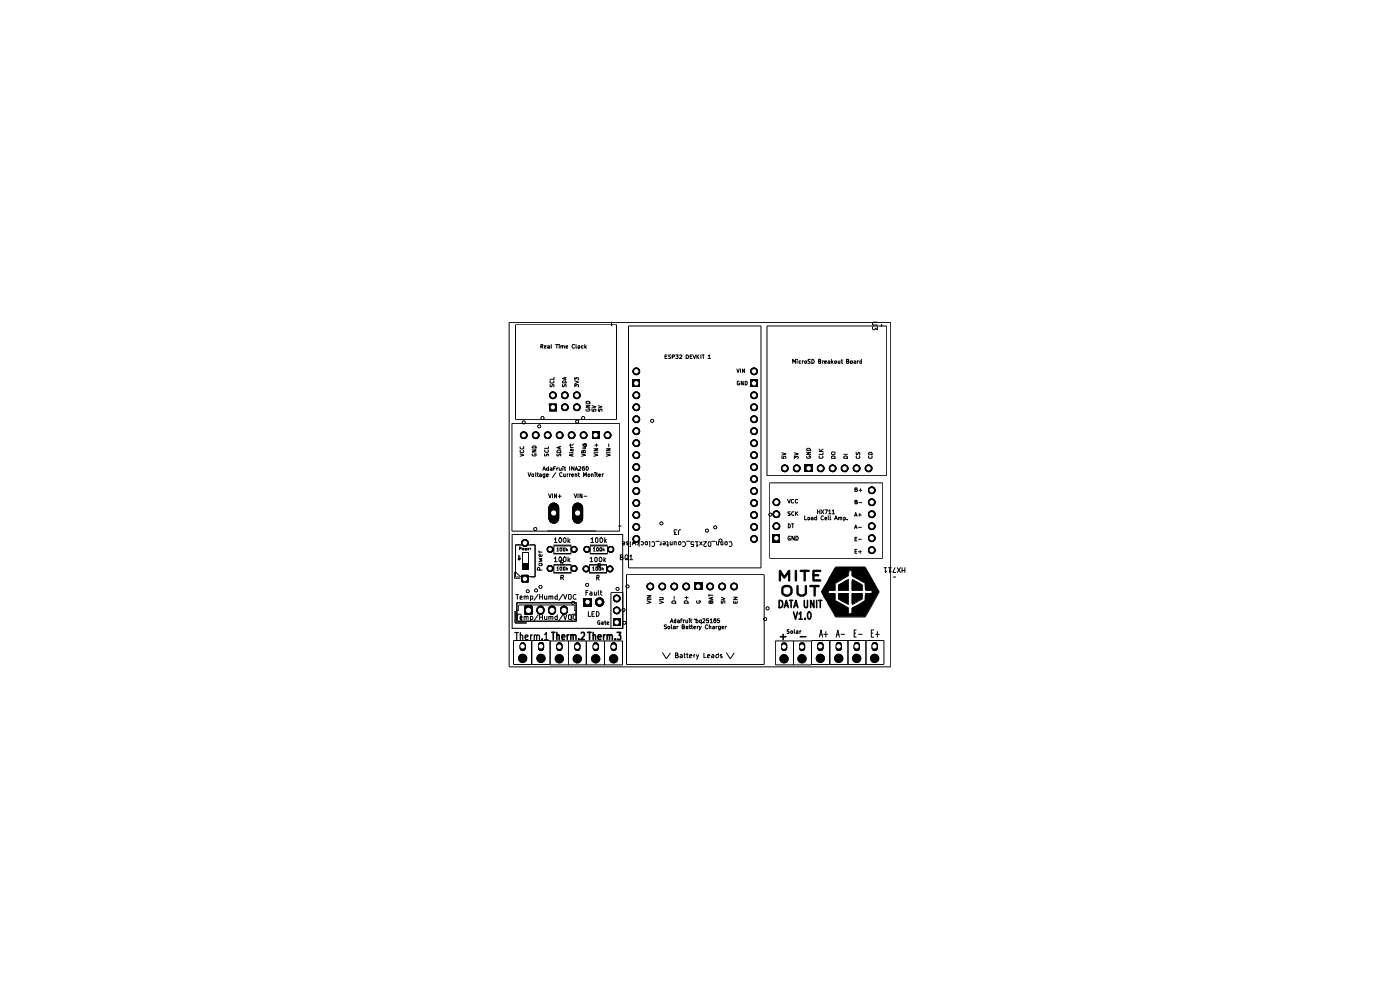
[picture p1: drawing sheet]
<svg xmlns="http://www.w3.org/2000/svg" width="297mm" height="210mm" viewBox="0 0 297 210" stroke-linecap="round" stroke-linejoin="round" font-family="sans-serif">
<g fill="#000">
<path d="M116.4 85.6h1.6l.1 1.6h-1.6zM116.5 85.7h1.6l.1 1.6h-1.6zM125.6 91.5h1.6v1.6h-1.6zM134.1 80.5h1.6v1.6h-1.6zM134.2 80.5h1.6v1.6h-1.6zM159.2 80.5h1.6v1.6h-1.6zM163.9 113.4h1.6v1.6h-1.6zM170.7 98.6h1.6v1.5h-1.6zM170.8 98.6h1.6v1.5h-1.6zM110.8 119.6h1.2v1.2h-1.2zM110.8 122.2h1.2v1.1h-1.2zM110.9 122.2h1.1v1.1h-1.1z"/>
<path d="M111.5 128.7h1.2v1.5h-1.2zM111.6 128.8h1.2v1.4h-1.2zM123.7 126.9h1.9v1.7h-1.9zM123.8 126.9h1.8v1.8h-1.8zM130.1 131.2h1.5v1.6h-1.5zM147.3 123.5h1.6v1.7h-1.6zM147.4 123.6h1.6v1.6h-1.6z"/>
<circle cx="135" cy="78.8" r=".8"/>
<circle cx="160" cy="78.8" r=".8"/>
<circle cx="111.1" cy="92.3" r=".8"/>
<circle cx="113.6" cy="92.3" r=".8"/>
<circle cx="113.7" cy="92.3" r=".8"/>
<circle cx="116.2" cy="92.3" r=".8"/>
<circle cx="117.3" cy="83.8" r=".8"/>
<circle cx="117.3" cy="83.9" r=".8"/>
<circle cx="118.7" cy="92.3" r=".8"/>
<circle cx="118.8" cy="92.3" r=".8"/>
<circle cx="119.8" cy="83.8" r=".8"/>
<circle cx="119.8" cy="86.4" r=".8"/>
<circle cx="119.9" cy="86.4" r=".8"/>
<circle cx="119.9" cy="83.9" r=".8"/>
<circle cx="121.3" cy="92.3" r=".8"/>
<circle cx="122.4" cy="86.4" r=".8"/>
<circle cx="122.4" cy="83.8" r=".8"/>
<circle cx="122.4" cy="83.9" r=".8"/>
<circle cx="123.8" cy="92.3" r=".8"/>
<circle cx="128.9" cy="92.3" r=".8"/>
<circle cx="135" cy="88.9" r=".8"/>
<circle cx="135" cy="91.5" r=".8"/>
<circle cx="135" cy="99.1" r=".8"/>
<circle cx="135" cy="83.8" r=".8"/>
<circle cx="135" cy="86.4" r=".8"/>
<circle cx="135" cy="94" r=".8"/>
<circle cx="135" cy="96.5" r=".8"/>
<circle cx="135" cy="89" r=".8"/>
<circle cx="135" cy="83.9" r=".8"/>
<circle cx="135" cy="96.6" r=".8"/>
<circle cx="160" cy="88.9" r=".8"/>
<circle cx="160" cy="96.5" r=".8"/>
<circle cx="160" cy="83.8" r=".8"/>
<circle cx="160" cy="86.4" r=".8"/>
<circle cx="160" cy="91.5" r=".8"/>
<circle cx="160" cy="99.1" r=".8"/>
<circle cx="160" cy="94" r=".8"/>
<circle cx="160" cy="89" r=".8"/>
<circle cx="160" cy="96.6" r=".8"/>
<circle cx="160" cy="83.9" r=".8"/>
<circle cx="166.5" cy="99.3" r=".8"/>
<circle cx="166.5" cy="99.4" r=".8"/>
<circle cx="169" cy="99.3" r=".8"/>
<circle cx="169.1" cy="99.4" r=".8"/>
<circle cx="174.1" cy="99.3" r=".8"/>
<circle cx="174.1" cy="99.4" r=".8"/>
<circle cx="176.6" cy="99.3" r=".8"/>
<circle cx="176.7" cy="99.4" r=".8"/>
<circle cx="179.2" cy="99.3" r=".8"/>
<circle cx="179.2" cy="99.4" r=".8"/>
<circle cx="181.7" cy="99.3" r=".8"/>
<circle cx="181.8" cy="99.4" r=".8"/>
<circle cx="184.3" cy="99.3" r=".8"/>
<circle cx="184.3" cy="99.4" r=".8"/>
<circle cx="111.4" cy="115.2" r=".8"/>
<circle cx="116.7" cy="116.5" r=".72"/>
<circle cx="116.7" cy="116.6" r=".72"/>
<circle cx="121.8" cy="116.5" r=".72"/>
<circle cx="121.8" cy="116.6" r=".72"/>
<circle cx="124.5" cy="116.5" r=".72"/>
<circle cx="124.5" cy="116.6" r=".72"/>
<circle cx="129.6" cy="116.5" r=".72"/>
<circle cx="129.6" cy="116.6" r=".72"/>
<circle cx="135" cy="114.3" r=".8"/>
<circle cx="135" cy="101.6" r=".8"/>
<circle cx="135" cy="106.7" r=".8"/>
<circle cx="135" cy="111.8" r=".8"/>
<circle cx="135" cy="104.2" r=".8"/>
<circle cx="135" cy="109.2" r=".8"/>
<circle cx="135" cy="114.4" r=".8"/>
<circle cx="135" cy="101.7" r=".8"/>
<circle cx="135" cy="109.3" r=".8"/>
<circle cx="160" cy="101.6" r=".8"/>
<circle cx="160" cy="114.3" r=".8"/>
<circle cx="160" cy="111.8" r=".8"/>
<circle cx="160" cy="106.7" r=".8"/>
<circle cx="160" cy="109.2" r=".8"/>
<circle cx="160" cy="104.2" r=".8"/>
<circle cx="160" cy="114.4" r=".8"/>
<circle cx="160" cy="101.7" r=".8"/>
<circle cx="160" cy="109.3" r=".8"/>
<circle cx="164.7" cy="109.1" r=".8"/>
<circle cx="164.7" cy="111.6" r=".8"/>
<circle cx="164.7" cy="106.5" r=".8"/>
<circle cx="164.7" cy="111.7" r=".8"/>
<circle cx="164.7" cy="106.6" r=".8"/>
<circle cx="184.9" cy="109.1" r=".8"/>
<circle cx="184.9" cy="104" r=".8"/>
<circle cx="184.9" cy="114.2" r=".8"/>
<circle cx="184.9" cy="111.6" r=".8"/>
<circle cx="184.9" cy="116.7" r=".8"/>
<circle cx="184.9" cy="106.5" r=".8"/>
<circle cx="185" cy="116.7" r=".8"/>
<circle cx="185" cy="104" r=".8"/>
<circle cx="185" cy="111.7" r=".8"/>
<circle cx="185" cy="109.1" r=".8"/>
<circle cx="185" cy="114.2" r=".8"/>
<circle cx="185" cy="106.6" r=".8"/>
<circle cx="110.8" cy="139.6" r=".97"/>
<circle cx="110.8" cy="139.6" r=".55"/>
<circle cx="110.9" cy="139.7" r=".97"/>
<circle cx="114.7" cy="139.6" r=".97"/>
<circle cx="114.7" cy="139.6" r=".55"/>
<circle cx="114.8" cy="139.7" r=".97"/>
<circle cx="116.7" cy="120.6" r=".72"/>
<circle cx="118.6" cy="139.7" r=".97"/>
<circle cx="118.6" cy="139.7" r=".55"/>
<circle cx="118.7" cy="139.8" r=".97"/>
<circle cx="121.8" cy="120.6" r=".72"/>
<circle cx="122.4" cy="139.7" r=".97"/>
<circle cx="122.4" cy="139.7" r=".55"/>
<circle cx="122.5" cy="139.8" r=".97"/>
<circle cx="124.3" cy="120.7" r=".72"/>
<circle cx="124.4" cy="120.7" r=".72"/>
<circle cx="126.3" cy="139.7" r=".97"/>
<circle cx="126.3" cy="139.7" r=".55"/>
<circle cx="126.4" cy="139.8" r=".97"/>
<circle cx="127.2" cy="127.7" r=".97"/>
<circle cx="129.4" cy="120.7" r=".72"/>
<circle cx="130.2" cy="139.7" r=".97"/>
<circle cx="130.2" cy="139.7" r=".55"/>
<circle cx="130.2" cy="139.8" r=".97"/>
<circle cx="130.8" cy="129.5" r=".8"/>
<circle cx="130.8" cy="126.9" r=".8"/>
<circle cx="130.9" cy="129.5" r=".8"/>
<circle cx="130.9" cy="127" r=".8"/>
<circle cx="137.9" cy="124.4" r=".8"/>
<circle cx="138" cy="124.4" r=".8"/>
<circle cx="140.5" cy="124.4" r=".8"/>
<circle cx="143" cy="124.4" r=".8"/>
<circle cx="143.1" cy="124.4" r=".8"/>
<circle cx="145.6" cy="124.4" r=".8"/>
<circle cx="150.6" cy="124.4" r=".8"/>
<circle cx="150.7" cy="124.4" r=".8"/>
<circle cx="153.2" cy="124.4" r=".8"/>
<circle cx="155.7" cy="124.4" r=".8"/>
<circle cx="155.8" cy="124.4" r=".8"/>
<circle cx="166.3" cy="139.7" r=".97"/>
<circle cx="166.3" cy="139.7" r=".55"/>
<circle cx="166.3" cy="139.8" r=".97"/>
<circle cx="170.1" cy="139.7" r=".97"/>
<circle cx="170.1" cy="139.7" r=".55"/>
<circle cx="170.2" cy="139.8" r=".97"/>
<circle cx="174" cy="139.6" r=".97"/>
<circle cx="174" cy="139.6" r=".55"/>
<circle cx="174.1" cy="139.7" r=".97"/>
<circle cx="177.9" cy="139.6" r=".97"/>
<circle cx="177.9" cy="139.6" r=".55"/>
<circle cx="177.9" cy="139.7" r=".97"/>
<circle cx="181.7" cy="139.6" r=".97"/>
<circle cx="181.7" cy="139.6" r=".55"/>
<circle cx="181.8" cy="139.7" r=".97"/>
<circle cx="185.5" cy="139.6" r=".97"/>
<circle cx="185.5" cy="139.6" r=".55"/>
<circle cx="185.6" cy="139.7" r=".97"/>
</g>
<path d="M117.5 107.8v2.2M122.6 107.8v2.2" fill="none" stroke="#000" stroke-width="2.3"/>
<path d="M110.9 136.9v.6M114.8 136.8v.7M118.7 136.9v.6M122.5 136.9v.6M126.4 136.9v.6M130.2 136.9v.6M166.3 136.9v.6M170.2 136.9v.6M174.1 136.8v.7M177.9 136.8v.7M181.8 136.8v.7M185.6 136.8v.7" fill="none" stroke="#000" stroke-width="1.3"/>
<path d="M110.8 122.2h1.2v1.1h-1.2zM111.5 128.7h1.2v1.5h-1.2z" fill="none" stroke="#000" stroke-width=".51"/>
<path d="M114.7 129.3v.3M117.1 129.3v.3M119.7 129.3v.3" fill="none" stroke="#000" stroke-width="1.7"/>
<g fill="none" stroke="#000" stroke-width=".21">
<path d="M108 68.4h81v73.1h-81zM129.7 68.6l.1 .5M185.2 69.3l-.1 .5 .2 .2h.2l.2-.4 .4 .4v-.7M186.1 68.3l-1 .1v.5h1M187 68.9v.4M110.9 89.4h.4v.4h-.4zM114.2 90.2h.4v.5h-.4zM114.9 88.4h.4v.5h-.4zM122.2 89.2h.5v.5h-.5zM123.5 88.4h.4v.5h-.4zM123.9 94.2h.4v.4h-.4zM138.2 89h.4v.5h-.4z"/>
<path d="M109.4 115.6h4.1v6.7h-3.1l-1-1zM110 118.5l.3-.1 .1 .2-.4 .2zM110 118.2h.4M110.2 116.4h.4l-.1-.3h-.3v.5M110.4 117.9h-.4v.3M110.8 116.4l.3-.1v.3h-.2zM110.8 117.2h1.3v3.6h-1.3zM110.8 119.6h1.3M111.3 116.3l.2 .3 .1-.2 .1 .2 .1-.3M112 116.5l.2-.2h-.2v.3h.2M112.5 116.3v.3M112.7 116.3l-.2 .1"/>
<path d="M113.4 112h.4v.4h-.4zM116.7 116.6h.8M117.5 119.9h3.6v1.6h-3.6zM117.5 115.8h3.6v1.6h-3.6zM118.1 116.4l.2-.2v.7M118.1 116.9h.4M118.9 116.2h.3l-.1 .7-.3-.3zM119 119.3h.5v-.4l-.5-.1v1M119.2 119.3l.4 .5M119.5 116.2h.4l-.1 .7-.3-.1zM120.2 116.2v.7M120.3 116.6l.2 .3"/>
<path d="M120.5 116.5l-.3 .2M121.1 116.6h.7M124.5 116.6h.7M125 119.9h3.7v1.6h-3.7zM125.2 115.8h3.6v1.6h-3.6zM125.9 116.4l.1-.3v.8M125.9 116.9h.4M126.7 116.1a.4 .4 0 0 1 .3 .5 .4 .4 0 0 1-.4 .3v-.6zM127.4 116.1a.4 .4 0 0 1 .3 .5 .4 .4 0 0 1-.4 .3l-.1-.6zM127.9 116.1v.8M128 116.6l.2 .3M128.2 116.4l-.3 .3"/>
<path d="M128.8 116.6h.8M131.6 118.2l.5-.1v-.3l-.5-.1v1h.4l.2-.3-.3-.2M131.8 111.5l-.5 .1M132 114.9h.4l.1 .2v.3l-.1 .2-.4-.1v-.2h.5M132.6 117.9l.2-.2 .4 .2v.7l-.2 .1-.4-.1zM132.8 118.5l.5 .3M133.3 114.9h-.4v.2l.4 .2v.2h-.4M133.6 118l.3-.3v1M133.6 118.7h.6M133.7 115.8v.1M133.7 114.9v.7M134.1 115.6l.2-.7 .2 .4 .1-.4 .3 .7"/>
<path d="M135.2 114.9l.3 .4M135.6 114.9v1M135.6 115.2l-.4 .4M136 114.9h.4l.1 .2-.2 .5-.3-.1M136.9 114.9l.5 .1v.5h-.5zM137.7 114.9h.2v1M138.3 115l.4-.1 .2 .3v.5l-.3 .2-.3-.1M139.1 114.8h.8M140.1 110.8h.4v.4h-.4zM140.2 115.3v.2l-.2 .1M140.2 114.9v.7M140.7 114.9h.4l.1 .2v.3l-.4 .2-.1-.3h.5"/>
<path d="M141.4 114.9h.3v1M141.4 115.6h.4M142.2 114.9v.6h.4M142.6 114.9v.7M143 115l.4-.1v.7M143 114.9v.7M143.6 112.5h-.6v.4l.3 .1-.3 .4h.6M144 115l.4-.1v.6h-.4zM144.4 112.4h-.3l-.1 .2v.8M144.8 115l.4-.1 .3 .4-.4 .6-.3-.1M145.6 114.8h.8M147.2 115l-.5-.1v.6l.5-.1-.1 .5h-.4"/>
<path d="M147.5 114.9h.6M147.8 114.9v1l.3-.3M148.4 114.9l.5 .7M148.9 114.9l-.5 .7M149.3 114.9h.6l-.6 .7 .2 .3 .4-.1M149.8 112.3h.4v.5h-.4zM150.3 115l.3-.1 .2 .2v.6l-.2 .2a.68 .68 0 0 1-.3-.9zM151 114.8h.7M151.5 111.6h.4v.5h-.4zM152 114.9v.5l.2 .2 .2-.1M152.4 114.9v.7M152.6 114.4h.4v.5h-.4z"/>
<path d="M152.9 114.9v.6h.5M153.4 114.9v.7M153.9 114.9l.4 .1v.5h-.4zM154.7 115l.4-.1a.52 .52 0 0 1 .2 .7 .52 .52 0 0 1-.6 .2M163.2 108.9h.4v.5h-.4zM109.3 129.6v2.5h2.4M109.4 130.4h.6M109.7 127.9h12.5v3.8h-12.5zM110.3 131.1l.5-.1-.1-.3-.4 .1v.5h.5M111.2 130.8h.4v.6M111.2 130.7v.7M111.6 130.9l.2-.2 .2 .1v.6"/>
<path d="M111.7 125.2h.5v.4h-.5zM112.5 130.8l.3-.1 .3 .2-.1 .4h-.5M112.5 130.7v1.1M113.5 125h.4v.5h-.4zM114.2 130.4l-.9 1.3M114.5 124.3h.4v.4h-.4zM114.5 130.4v1M114.5 130.9h.6M115.1 130.4v1M115.5 130.7v.6l.2 .1 .3-.1M116 130.7v.7M116.4 130.8h.5v.6"/>
<path d="M116.4 130.7v.7M116.7 120.6h.8M116.9 130.9l.1-.2 .3 .1v.6M118.1 120.5l.2-.2v.7M118.1 121h.4M118.2 130.8l-.2-.1-.3 .2 .1 .4h.4M118.2 130.4v1M118.9 120.3h.3l-.1 .7-.3-.3zM119 122.5h.4l.2-.2-.1-.3h-.5v1M119.2 122.5l.4 .5M119.4 130.4l-.8 1.3M119.5 120.3h.4l-.1 .7-.3-.1z"/>
<path d="M119.6 130.4l.3 1 .3-1M120.2 120.3v.7M120.3 120.7l.2 .3M120.5 120.5l-.3 .3M120.8 130.4l.4 .2v.7l-.2 .1-.4-.1v-.7zM121.1 120.6h.7M121.4 127.6h.4v.5h-.4zM122.2 130.5l-.3-.1-.3 .3v.5l.3 .2 .3-.1M124.4 120.7h.6M124.4 123.8h.4v.5h-.4zM124.7 127.7h.1M124.8 129.7v1h.5"/>
<path d="M125.6 130.2h.3M125.7 120.5l.2-.2v.7M125.7 121h.4M126.1 129.7h-.5v1h.5M126.5 120.3h.2v.7l-.3-.1zM126.5 129.7a.52 .52 0 0 1 .6 .5 .52 .52 0 0 1-.6 .5zM126.6 122.5l.5-.1v-.3l-.5-.1v1M126.8 122.5l.3 .5M126.9 120.1h.5v-.5h-.5v1M127.1 120.1l.3 .5M127.1 120.3h.3v.7l-.3-.1zM127.2 127.7h.1"/>
<path d="M127.7 120.3v.7M127.8 120.7l.3 .3M128.1 120.5l-.4 .3M128.7 120.7h.7M130.8 124.7h.4v.4h-.4zM132.1 129.2h.4v.4h-.4zM132.2 131.9h.4v.4h-.4zM132.9 124.2h.4v.4h-.4zM147.7 131.3l-.4 .1M162.1 131.1h.4v.5h-.4zM162.6 128.8h.4v.5h-.4zM187.6 120.4h.5"/>
<path d="M187.8 120.4v1l.3-.2M188.5 120.4h.6M188.7 120.4v1l.4-.2M189.8 120.4l-.4 1h.6M190 122.4h-.4M190.4 120.4l.6 1M191 120.4l-.6 1M191.4 121h.6M191.4 120.4v1M192 120.4v1"/>
</g>
<path d="M117.5 107.7v2.2M122.5 107.7v2.2" fill="none" stroke="#000" stroke-width="2.2"/>
<g fill="#fff">
<path d="M124.5 123.9l.3 .2-.1 .1-.3-.1z"/>
<path d="M132.2 129.2l.3 .2-.1 .2-.3-.2z"/>
<path d="M132.3 131.9l.4 .2-.2 .2-.3-.2z"/>
<path d="M133 124.2l.3 .2-.1 .2-.3-.2z"/>
<path d="M130.9 124.7l.3 .2-.1 .2-.3-.2z"/>
<path d="M162.2 131.2l.3 .1-.1 .2-.3-.2z"/>
<path d="M162.7 128.9l.3 .2-.1 .1-.3-.1z"/>
<path d="M152.7 114.5l.4 .2-.2 .1-.3-.1z"/>
<path d="M151.6 111.7l.4 .2-.2 .2-.3-.2z"/>
<path d="M149.9 112.4l.3 .1-.1 .2-.3-.2z"/>
<path d="M140.2 110.8l.3 .2-.1 .2-.3-.2z"/>
<path d="M163.3 109l.3 .2-.1 .1-.3-.1z"/>
<path d="M138.3 89.1l.3 .2-.1 .1-.3-.1z"/>
<path d="M111 89.4l.3 .2-.1 .2-.3-.2z"/>
<path d="M124 94.2l.4 .2-.2 .2-.3-.2z"/>
<path d="M122.3 89.2l.4 .2-.1 .2-.4-.2z"/>
<path d="M123.6 88.5l.3 .2-.1 .2-.3-.2z"/>
<path d="M115 88.5l.3 .2-.1 .2-.3-.2z"/>
<path d="M114.3 90.3l.3 .1-.1 .2-.3-.2z"/>
<path d="M121.5 127.7l.3 .2-.1 .2-.3-.2z"/>
<path d="M114.6 124.3l.3 .2-.1 .2-.4-.2z"/>
<path d="M111.8 125.2l.4 .2-.1 .2-.4-.2z"/>
<path d="M113.6 125.1l.3 .1-.1 .2-.3-.2z"/>
<path d="M113.5 112l.3 .2-.1 .2-.4-.2z"/>
<circle cx="121.3" cy="92.3" r=".47"/>
<circle cx="116.2" cy="92.3" r=".47"/>
<circle cx="118.7" cy="92.3" r=".47"/>
<circle cx="113.6" cy="92.3" r=".47"/>
<circle cx="111.1" cy="92.3" r=".47"/>
<circle cx="128.9" cy="92.3" r=".47"/>
<circle cx="126.3" cy="92.3" r=".47"/>
<circle cx="135" cy="88.9" r=".47"/>
<circle cx="135" cy="96.5" r=".47"/>
<circle cx="135" cy="91.5" r=".47"/>
<circle cx="135" cy="94" r=".47"/>
<circle cx="123.8" cy="92.3" r=".47"/>
<circle cx="135" cy="99.1" r=".47"/>
<circle cx="135" cy="106.7" r=".47"/>
<circle cx="135" cy="104.2" r=".47"/>
<circle cx="117.5" cy="108.8" r=".55"/>
<circle cx="122.5" cy="108.8" r=".55"/>
<circle cx="135" cy="101.6" r=".47"/>
<circle cx="135" cy="109.2" r=".47"/>
<circle cx="119.8" cy="83.8" r=".47"/>
<circle cx="122.4" cy="83.8" r=".47"/>
<circle cx="117.3" cy="86.4" r=".47"/>
<circle cx="122.4" cy="86.4" r=".47"/>
<circle cx="117.3" cy="83.8" r=".47"/>
<circle cx="119.8" cy="86.4" r=".47"/>
<circle cx="135" cy="81.3" r=".47"/>
<circle cx="135" cy="83.8" r=".47"/>
<circle cx="135" cy="78.8" r=".47"/>
<circle cx="135" cy="86.4" r=".47"/>
<circle cx="179.2" cy="99.3" r=".47"/>
<circle cx="176.6" cy="99.3" r=".47"/>
<circle cx="184.9" cy="104" r=".47"/>
<circle cx="184.3" cy="99.3" r=".47"/>
<circle cx="184.9" cy="109.1" r=".47"/>
<circle cx="181.7" cy="99.3" r=".47"/>
<circle cx="184.9" cy="106.5" r=".47"/>
<circle cx="174.1" cy="99.3" r=".47"/>
<circle cx="160" cy="81.3" r=".47"/>
<circle cx="160" cy="88.9" r=".47"/>
<circle cx="160" cy="86.4" r=".47"/>
<circle cx="160" cy="83.8" r=".47"/>
<circle cx="160" cy="78.8" r=".47"/>
<circle cx="160" cy="94" r=".47"/>
<circle cx="166.5" cy="99.3" r=".47"/>
<circle cx="160" cy="99.1" r=".47"/>
<circle cx="160" cy="96.5" r=".47"/>
<circle cx="169" cy="99.3" r=".47"/>
<circle cx="171.6" cy="99.3" r=".47"/>
<circle cx="160" cy="91.5" r=".47"/>
<circle cx="164.7" cy="109.1" r=".47"/>
<circle cx="160" cy="106.7" r=".47"/>
<circle cx="164.7" cy="106.5" r=".47"/>
<circle cx="160" cy="104.2" r=".47"/>
<circle cx="160" cy="109.2" r=".47"/>
<circle cx="160" cy="101.6" r=".47"/>
<circle cx="166.3" cy="137.2" r=".47"/>
<circle cx="177.9" cy="137.1" r=".47"/>
<circle cx="185.5" cy="137.1" r=".47"/>
<circle cx="181.7" cy="137.1" r=".47"/>
<circle cx="174" cy="137.1" r=".47"/>
<circle cx="170.1" cy="137.2" r=".47"/>
<circle cx="184.9" cy="114.2" r=".47"/>
<circle cx="164.7" cy="111.6" r=".47"/>
<circle cx="184.9" cy="116.7" r=".47"/>
<circle cx="160" cy="114.3" r=".47"/>
<circle cx="164.7" cy="114.2" r=".47"/>
<circle cx="184.9" cy="111.6" r=".47"/>
<circle cx="160" cy="111.8" r=".47"/>
<circle cx="150.6" cy="124.4" r=".47"/>
<circle cx="145.6" cy="124.4" r=".47"/>
<circle cx="148.1" cy="124.4" r=".47"/>
<circle cx="153.2" cy="124.4" r=".47"/>
<circle cx="143" cy="124.4" r=".47"/>
<circle cx="137.9" cy="124.4" r=".47"/>
<circle cx="140.5" cy="124.4" r=".47"/>
<circle cx="155.7" cy="124.4" r=".47"/>
<circle cx="124.5" cy="116.5" r=".38"/>
<circle cx="135" cy="111.8" r=".47"/>
<circle cx="129.6" cy="116.5" r=".38"/>
<circle cx="124.3" cy="120.7" r=".38"/>
<circle cx="135" cy="114.3" r=".47"/>
<circle cx="129.4" cy="120.7" r=".38"/>
<circle cx="122.4" cy="137.2" r=".47"/>
<circle cx="126.3" cy="137.2" r=".47"/>
<circle cx="130.2" cy="137.2" r=".47"/>
<circle cx="130.8" cy="126.9" r=".47"/>
<circle cx="130.8" cy="132" r=".47"/>
<circle cx="124.6" cy="127.7" r=".47"/>
<circle cx="130.8" cy="129.5" r=".47"/>
<circle cx="127.2" cy="127.7" r=".47"/>
<circle cx="118.6" cy="137.2" r=".47"/>
<circle cx="110.8" cy="137.1" r=".47"/>
<circle cx="114.7" cy="137.1" r=".47"/>
<circle cx="117.1" cy="129.5" r=".55"/>
<circle cx="112.1" cy="129.5" r=".55"/>
<circle cx="114.7" cy="129.5" r=".55"/>
<circle cx="119.7" cy="129.5" r=".55"/>
<circle cx="121.8" cy="116.5" r=".38"/>
<circle cx="116.7" cy="116.5" r=".38"/>
<circle cx="111.4" cy="122.8" r=".47"/>
<circle cx="121.8" cy="120.6" r=".38"/>
<circle cx="116.7" cy="120.6" r=".38"/>
<circle cx="111.4" cy="115.2" r=".47"/>
</g>
<g fill="none" stroke="#000" stroke-width=".21">
<path d="M109.4 68.9h21.4v20.1h-21.4zM114.7 73.5l.5-.1-.1-.3h-.4v.7M114.9 73.5l.3 .3M115.5 73.6l.3-.1v-.2h-.3v.5h.3M116.2 73.3l.4 .1v.4h-.4v-.2l.4-.1M116.9 73.1l.1 .7M117.9 73.1h.5M118.1 73.1v.7M118.6 73.1v.1M118.6 73.3v.5M119 73.4l.3-.1v.5M119 73.3v.5"/>
<path d="M119.3 73.4l.4-.1v.5M120.1 73.6l.3-.1v-.2h-.3v.5h.3M121.9 73.2l-.4-.1-.2 .3 .2 .4h.4M122.2 73.1v.7h.2M122.6 73.4l.4-.1v.5h-.4zM123.7 73.3h-.3v.5h.3M124.1 73.1v.7M124.1 73.6l.3 .2M124.4 73.3l-.3 .4M133.3 69.2h28.1v51.3h-28.1zM141.1 75.6h.3M141.5 75.3h-.4v.8h.4"/>
<path d="M142.3 75.3l-.5 .1v.1l.5 .3-.1 .3h-.4M142.6 75.7h.3l.2-.3-.5-.1v.8M143.4 75.3h.5l-.3 .2 .3 .2-.1 .4-.4-.1M144.2 75.4l.3-.1 .1 .3-.5 .5h.5M145.6 75.3l.4 .1 .1 .3-.2 .4h-.3zM146.4 75.6h.3M146.8 75.3h-.4v.8h.4M147 75.3l.3 .8 .3-.8M147.8 75.3v.8M147.9 75.6l.4 .5M148.3 75.3l-.5 .4M148.7 75.3v.8"/>
<path d="M148.9 75.3h.5M149.2 75.3v.8M150.2 75.5l.3-.2v.8M150.2 76.1h.5M156.3 78.3l.3 .7 .2-.7M157.1 78.3v.7M157.9 78.3v.7l-.4-.7v.7M162.7 69.2h25.4v31.7h-25.4zM168.2 77.1v-.9l.3 .6 .3-.6v.9M169.1 76.2v.1M169.1 76.6v.5M169.9 76.6h-.4v.5h.4"/>
<path d="M170.2 76.6v.5M170.5 76.6h-.3M170.7 76.6h.4l-.1 .5-.3-.1zM171.9 76.3l-.3-.1-.2 .2 .1 .2 .4 .2-.1 .3h-.4M172.2 76.2a.49 .49 0 0 1 .5 .3 .49 .49 0 0 1-.1 .6h-.4zM173.7 76.6h.3l.1-.3-.4-.1v.9h.4v-.5h-.2M174.5 76.6v.5M174.7 76.6h-.2M174.9 76.8l.5-.1-.1-.1h-.4v.5h.4M175.7 76.6h.3v.5h-.3l-.1-.2 .4-.2M176.4 76.2v.9M176.5 76.7l.2 .4"/>
<path d="M176.7 76.6l-.3 .2M177.1 76.6h.4l-.1 .5-.3-.1zM177.8 76.6v.5l.4-.1M178.2 76.6v.5M178.4 76.6h.4M178.6 76.2v.9h.2M179.6 76.6h.4l-.1-.4h-.3v.9h.4l.1-.3-.2-.2M180.4 76.6h.5l-.1 .5h-.4zM181.2 76.6h.3v.5h-.3l-.1-.2 .4-.2M181.9 76.6v.5M182.1 76.6h-.2M182.7 76.2v.9h-.2l-.1-.5h.3"/>
<path d="M108.6 89.8h22.9v22.9h-22.9zM110.3 96.3l.8 .2-.8 .3M110.3 95.5v.4l.2 .1h.4l.2-.1-.1-.4M110.3 94.8v.3l.4 .2 .4-.2-.1-.3M112.9 95.4h.8l-.8 .5h.8M112.9 94.8l.2-.2h.5l.1 .4h-.8zM113 96.3l-.1 .2 .2 .2h.5l.1-.4-.3 .1M115.2 99.8l.2-.8 .4 .8M115.3 99.5h.4M115.6 96.3v.4l.3-.1 .1-.3h.3v.4M115.6 95.4l-.1 .3 .3 .2h.4l.2-.2-.1-.3M116.4 99v.8h-.4v-.6h.4"/>
<path d="M116.4 94.8v.3h-.9M116.7 81.6v.4l.2 .1 .2-.2v-.3h.3l.1 .1v.4M116.8 80.8l-.1 .3a.43 .43 0 0 0 .5 .2 .43 .43 0 0 0 .3-.5M116.8 99.2l.3 .1v.5h-.3v-.3l.3-.1M117.5 99.3h.2M117.5 80v.5h-.8M117.9 99h-.4v.8M118.1 99.2v.6M118.2 96.3v.4l.4-.1v-.3h.3v.4M118.2 95.6a.43 .43 0 0 1 .5-.1 .43 .43 0 0 1 .3 .4h-.9zM118.4 99.2l-.3 .2M118.6 99.2v.5h.5"/>
<path d="M118.7 94.8v.4M119 94.7l-.9 .2 .9 .4M119.1 99.2v.6M119.3 81.6v.4l.2 .1 .2-.5h.3l.1 .5M119.3 81l.2-.2h.4l.2 .4h-.8zM119.4 99h.1M119.4 99.2v.6M119.7 99.2h.3M119.8 99v.8h.2M119.9 80.1v.4M120.1 80l-.8 .3 .8 .2M120.8 99v.8"/>
<path d="M121 94.7l.2 .2M121 94.9h.6M121 94.2v.3M121.3 96.4v.3M121.5 95.3v.3h-.4l-.1-.2 .3-.1v.3M121.6 96.3l-.8 .2 .8 .3M121.6 95.9l-.2 .1h-.6M121.6 94.2l-.2 .2h-.6M121.8 99v.8l-.5-.8v.8M121.9 82.1v-.5l.3 .3 .2-.3h.2v.5M121.9 80.8l.8 .2-.8 .4M121.9 80.6v-.5l.3 .3 .1-.3h.3v.5"/>
<path d="M122 99.8l.3-.8 .2 .8M122.1 99.5h.3M122.8 99h.4v.3l-.5 .5h.5M123.4 96.3l.8 .2-.8 .3M123.6 94.8h.6M123.7 94.2l-.1 .2 .2 .1 .1-.2 .2-.1v.3M123.8 95.8l.1-.3 .3 .2v.3h-.8l.1-.4h.2l.1 .4M124 99h-.4l-.1 .2v.5l.5 .1 .1-.4-.2-.2-.4 .2M124.1 94.8v.4h-.5M124.3 86.8l.2 .4h.4l.3-.2-.1-.3h-.4v.2M124.3 86h.9l-.9 .4h.9M124.3 85.2l.6-.1 .3 .4h-.9z"/>
<path d="M124.4 99h.3l.1 .5-.1 .3-.4-.3zM125.6 86.8v.4h.4v-.4l.4 .1-.1 .3M125.6 86l.8 .3-.8 .2M126 96.3l.9 .2-.9 .3M126 95.2h.9l-.9 .4h.9M126 96h.9M126.2 94.4h.7M126.5 94.2v.6M126.9 86.8v.4h.4v-.4h.4v.4M126.9 86l.8 .3-.8 .2M128.6 96.3l.9 .2-.9 .3M128.6 95.2h.9l-.9 .4h.9"/>
<path d="M128.6 96h.9M129.1 94.2v.6M156.8 80.9h-.3l-.1 .1 .1 .6h.4v-.3h-.2M157.7 80.9v.7l-.5-.7v.7M158.1 80.9l.4 .1v.5l-.2 .1h-.2zM165.9 96.8v.4h.4v-.4h.3v.4M165.9 96l.8 .3-.8 .2M168.5 97.3v-.5l.3 .2 .1-.2h.4v.5M168.5 96l.9 .3-.9 .2M171.1 96.8v.3l.2 .1 .6-.1v-.4h-.3v.2M171.1 95.9h.9l-.9 .5h.9M171.1 95.3l.2-.2h.4l.3 .4h-.9z"/>
<path d="M173.8 95.8h.8M173.8 95.3l.4 .5M173.8 96.7v.4l.1 .1 .6-.1v-.4M174.6 96v.4h-.8M174.6 95.3l-.5 .3M176.4 96.9l.3-.2 .4 .1v.4h-.7zM179 96.9l.3-.2 .4 .1 .1 .4h-.8zM179 96.4h.8M181.6 95.9v.5l.2 .1 .3-.5h.3v.5M181.7 96.7l-.1 .4 .2 .1 .6-.1-.1-.4M184.3 96.1l.1-.2h.4l.2 .5h-.7zM184.3 96.7v.4l.1 .1 .6-.1-.1-.4"/>
<path d="M108.6 113.4h23.5v19.9h-23.5zM110.5 115.5h-1.1v6.9h1M110.8 119.6h1.3M110.8 117.2h1.3v3.6h-1.3zM112 100.3l.3 .8 .3-.8M112.4 115.5h1.1v6.9h-1M112.8 100.7l.3-.2 .1 .5-.2 .1zM113.6 100.3l.1 .8M113.9 100.5h.3M114.1 100.3v.7l.1 .1M114.3 118.4l.7 .2-.5 .1 .5 .3-.7 .1M114.3 116.9l.2 .2"/>
<path d="M114.3 117.1h.7M114.4 119.5h.5l.1 .4-.5 .1-.2-.2zM114.5 100.6h.3v.5M114.8 100.8h-.3l.1 .3 .2-.1M115 117.6v.4h-.2h-.3l-.2-.3 .3-.2 .1 .5M115.6 100.5v.7l-.2 .2-.1-.1M115.6 100.6l-.3-.1-.1 .2 .1 .4 .3-.1M115.9 100.8h.5l-.2-.3-.3 .1v.4h.4M116.4 104.8l.3 .8 .2-.8M117.2 104.8v.8M117.4 115.6h3.8M117.4 117.5h3.8"/>
<path d="M117.4 119.7h3.8M117.6 114.4l.3-.3v1M117.6 118.5l.3-.4v1M117.6 115.1h.6M117.6 119.1h.6M117.9 100.3l-.7 1M118 104.8v.8l-.4-.8v.8M118.5 105.3h.6M118.6 114.2l.2-.1a.55 .55 0 0 1 .4 .5 .55 .55 0 0 1-.4 .5l-.2-.4zM118.6 118.2l.2-.1a.55 .55 0 0 1 .4 .5 .55 .55 0 0 1-.4 .5l-.2-.4zM118.7 104.9v.7M119.2 100.4l-.3-.1-.2 .1v.5l.3 .2 .2-.1"/>
<path d="M119.6 100.5v.5h.3M119.7 114.1l.4 .1v.7l-.4 .2a.6 .6 0 0 1 0-1zM119.7 118.1l.4 .2v.7l-.4 .1a.63 .63 0 0 1 0-1zM119.9 100.5v.6M120.3 100.5v.6M120.5 100.5l-.2 .2M120.5 114.1v1M120.5 118.1v1M120.6 114.7l.3 .4M120.6 118.7l.3 .4M120.8 100.5v.6M120.9 114.4l-.4 .4"/>
<path d="M120.9 118.5l-.4 .4M121 100.5l-.2 .2M121.3 100.8h.4l-.2-.3h-.2v.4v.2l.3-.1M121.8 104.8l.3 .8 .3-.8M122 100.6l.2-.1 .2 .2v.4M122 100.5v.6M122.6 100.5h.4M122.6 104.8v.8M122.7 100.3v.6l.3 .2M123.5 104.8v.8l-.5-.8v.8M123.8 101.1v-.8l.3 .6 .3-.6v.8M123.9 105.3h.6"/>
<path d="M124.7 100.6l.3-.1 .2 .2-.2 .4-.3-.1zM124.9 119.8h3.9M125.1 115.6h3.8M125.1 117.5h3.8M125.2 118.5l.3-.3v.9M125.2 119.1h.6M125.3 114.3l.4-.2v1M125.3 115.1h.6M125.5 100.6h.3v.5M125.5 100.5v.6M126.3 100.3v.1M126.3 118.2h.3l.1 .2-.1 .7h-.3l-.1-.1z"/>
<path d="M126.3 100.5v.6M126.5 114.1l.4 .1v.7l-.2 .2-.4-.2v-.7zM126.5 100.5h.3M126.6 100.3v.6l.2 .2M127 100.8h.4l-.1-.3-.3 .2v.2l.2 .2 .2-.1M127.1 118.4l.2-.2a.47 .47 0 0 1 .4 .5 .47 .47 0 0 1-.4 .4l-.2-.1zM127.3 114.2l.3-.1a.58 .58 0 0 1-.1 1l-.2-.2zM127.8 100.5v.6M128 100.5l-.2 .2M128.1 118.2v.9M128.2 118.8l.3 .3M128.3 114.1v1"/>
<path d="M128.4 114.7l.2 .4M128.5 118.5l-.4 .4M128.6 114.4l-.3 .3M163.3 102.4h24v16h-24zM167.1 105.9l.3 .8 .3-.8M167.2 111.1l.5 .3v.4l-.2 .1h-.3zM167.7 108.6h-.5v.3l.5 .2-.1 .2h-.4M167.7 113.8l-.1-.1a.47 .47 0 0 0-.4 .4 .47 .47 0 0 0 .1 .5h.4v-.4h-.2M167.9 111.1h.4M168.2 111.1v.8M168.3 106l-.3-.1-.2 .4 .2 .4 .3-.1M168.4 108.6h-.3l-.2 .3 .2 .4 .3-.1"/>
<path d="M168.5 113.7v.9l-.5-.9v.9M168.8 108.6v.7M168.8 113.7a.47 .47 0 0 1 .5 .3 .47 .47 0 0 1-.1 .6h-.4zM168.9 108.9l.4 .4M169.2 106l-.4-.1-.1 .4 .1 .4 .4-.1M169.3 108.6l-.5 .4M170.7 109.4v.9h.4M171.4 109.7h.3v.6h-.3zM172.1 109.7l.4 .1v.5h-.4v-.2l.4-.2M173.2 109.4v.9h-.3l-.1-.5 .4-.1M173.4 108.1v.9M173.4 108.6h.5"/>
<path d="M173.9 108.1v.9M174.2 108.1l.6 .9M174.7 109.5l-.3-.1-.2 .3v.4l.1 .2 .4-.1M174.8 108.1l-.6 .9M175 108.1h.5l-.3 .9M175 110l.4-.1v-.2h-.4v.6h.4M175.7 109.4v.8l.2 .1M175.8 108.4l.2-.3v.9M175.8 109h.5M176.1 109.4v.8l.2 .1M176.6 108.4l.2-.3v.9M176.6 109h.5"/>
<path d="M177.1 110.3l.2-.9 .4 .9M177.1 110h.5M177.9 109.8h.3v.5M177.9 109.7v.6M178.2 109.8l.4-.1v.6M179 110.3l.3-.1v-.5h-.3v.8M179.7 110.2v.1M181.3 109.5l.2-.8 .3 .8M181.3 112.1l.2-.7 .3 .7M181.4 103.8h.4v-.3h-.4v.7h.4l.1-.2-.2-.2M181.4 106.4h.4v-.3h-.4v.8h.4l.1-.3-.2-.2M181.4 109.3h.4"/>
<path d="M181.4 111.9h.4M181.4 114.3h.3M181.4 116.9h.3M181.8 114h-.4v.7h.4M181.8 116.5h-.4v.9h.4M182.1 109.2h.6M182.1 111.9h.6M182.1 114.4h.6M182.1 117h.6M182.2 104h.6M182.2 106.6h.6M182.4 108.9v.6"/>
<path d="M182.5 116.8v.6M182.6 103.7v.5M108.9 135.9h3.9v5h-3.9zM109.1 121.3v1.4h1.3M109.3 129.6v2.5h2.4M109.4 126.1h.6M109.5 127.8h12.8v4h-12.8zM109.5 129.5h.5v-1.2h11.8v1.2h.5M109.5 130.3h1.1v1.5M109.7 126.1v1M110.3 126.8l.5-.1-.1-.3-.4 .1v.6h.5M111.2 126.5h.4v.6"/>
<path d="M111.2 126.4v.7M111.6 126.6l.2-.2 .2 .1v.6M112.5 126.5l.3-.1 .3 .2-.1 .5h-.5M112.5 126.4v1M112.8 135.9h3.8v5h-3.8zM114.2 126.1l-.9 1.3M114.5 120.9v-.4l-.2-.2-.2 .1-.1 .5h1M114.5 126.1v1M114.5 126.6h.6M115.1 126.1v1M115.5 126.4l.1 .7 .4-.1M116 126.4v.7"/>
<path d="M116.4 126.5h.5v.6M116.4 126.4v.7M116.7 136h7.7v5h-7.7zM116.9 126.6l.1-.2 .3 .1v.6M117.4 121.6h3.8M118.2 126.1v1h-.4l-.1-.5 .3-.2 .2 .1M119.4 126.1l-.8 1.3M119.6 126.1l.3 1 .3-1M120.5 136v5M120.6 126.3l.2-.2 .4 .2-.1 .8h-.4zM122.2 126.2l-.3-.1-.3 .2v.6l.2 .2 .4-.1M122.3 130.3h-1v1.5"/>
<path d="M124.3 125.7h.4M124.4 136h7.7v5h-7.7zM124.7 125.2h-.4v1.1M124.9 121.6h3.9M125.2 125.6l.4 .1v.6M125.6 125.8h-.4l-.1 .2 .1 .3 .4-.1M126.1 125.6v.6h.4M126.5 125.6v.7M126.9 125.2v.9l.2 .2M127.3 131.7l-.4 .1-.1 .3 .1 .3h.4v-.3h-.2M127.4 125.6h.3M127.4 125.2v.9l.3 .2"/>
<path d="M127.6 131.9h.4v.5h-.4v-.2l.4-.1M128.2 131.9h.3M128.2 136v5M128.4 131.7v.7h.1M128.8 132.2l.3-.1v-.2h-.3v.5h.3M129.6 125.7h2.5v7.6h-2.5zM132.9 121.9h29.2v19h-29.2zM137.3 127.4l.8 .4-.8 .2M137.3 126.3h.8l-.8 .6h.8M137.3 127.2h.8M139.9 127.4l.8 .4-.8 .2M139.9 126.8h.8v.1v.3h-.8"/>
<path d="M140.5 138.4l.9 1.4 .8-1.3M141.4 132.6l-.3-.1-.2 .2 .1 .2 .4 .2-.1 .3h-.4M141.7 132.9h.3l.1 .4-.3 .1zM142.2 132.1l.3-.8 .3 .8M142.3 131.8h.4M142.4 132.5v.8l.2 .1M142.5 127.7l.3-.3h.4l.2 .6h-.9zM142.9 132.9h.4v.5h-.4v-.4h.4M143 126.5v.6M143.3 139h.4l.1-.3-.1-.2h-.4v1h.4l.2-.3-.2-.2M143.4 131.6h-.4v.4h.4M143.4 131.3v.8"/>
<path d="M143.6 132.9v.5M143.8 131.6l.2-.1 .1 .6M143.9 132.9h-.3M144.1 131.7l-.4 .1 .2 .3 .2-.1M144.3 138.9l.3-.1 .2 .2v.5h-.5v-.3l.5-.1M144.4 131.5h.3M144.7 131.3h-.2v.8M144.7 132.9h.4v-.4h-.4v.9h.4l.1-.3-.1-.2M145 131.5v.6M145.1 138.8h.3M145.2 138.5v.9l.2 .1M145.2 131.5l-.2 .2"/>
<path d="M145.3 127.4h.4l.3 .3v.3h-.9zM145.3 126.8h.7M145.5 131.5v.5h.3M145.6 132.9h.3v.5h-.3v-.3l.3-.1M145.6 138.8h.4M145.6 126.5v.6M145.8 138.5v.9l.2 .1M145.8 131.5v.6M146.2 132.9h.3M146.2 131.3h.1M146.2 131.5v.6M146.3 139.2l.5-.1-.2-.3-.3 .2v.4l.4 .1"/>
<path d="M146.3 132.5v.9h.2M146.5 131.5h.2M146.6 131.3v.6l.1 .2M146.7 132.9h.2M146.7 132.5v.8l.2 .1M147.2 133.1l.4-.1-.1-.1h-.3v.4l.3 .1M147.2 138.8v.7M147.5 138.8l-.3 .3M147.7 131.6l.2-.1 .2 .2-.2 .4-.2-.1M147.7 131.3v.8M147.7 138.8l.3 .7M147.8 127.4v.3l.1 .3h.5l.2-.3-.1-.3h-.2v.2"/>
<path d="M147.9 132.9v.5M148.2 132.9h-.3M148.2 138.8l-.3 1h-.2M148.4 132.9l.1 .5M148.8 131.6l-.3-.1-.1 .2 .1 .4 .3-.1M148.8 132.9l-.4 .7M148.8 131.5v.9M149.1 131.3h.4v.3l-.5 .5h.5M149.3 138.5v1h.5M150.1 139.2l.5-.1-.2-.3-.3 .2v.4l.4 .1M150.1 132.6l-.2-.1-.3 .3v.4l.2 .2 .3-.1M150.3 131.3h-.4v.4l.4-.1-.1 .5-.3-.1"/>
<path d="M150.4 126.1v.4M150.4 126.3h.8M150.5 132.9h.3v.5M150.5 132.5v.9M150.6 131.5l.3-.2v.8M150.6 132.1h.6M150.8 127.6v-.2h.4v.6h-.8v-.5l.2-.1 .2 .2v.4M151 126.8v.3M151 138.9l.3-.1 .1 .2v.5h-.4v-.3l.4-.1M151.2 126.7l-.8 .2 .8 .3M151.2 132.9h.4v.5h-.4v-.2l.4-.2M151.6 131.6l-.2-.2 .1-.1h.3v.3l-.4 .2 .2 .3 .3-.2-.2-.3"/>
<path d="M151.9 132.9v.5M152.2 132.9h-.3M152.4 138.5v1h-.4v-.6h.4M152.6 131.3h-.3l-.1 .4 .4-.1 .1 .3-.2 .2-.3-.1M152.8 133.4l-.4-.1 .1-.4h.3v.6v.1h-.4M153 127.5v.5h.4v-.5l.3-.1 .1 .6M153 126.7l.8 .3-.8 .3M153.1 138.9l-.2-.1-.1 .4h.3l.1 .2-.4 .1M153.2 133.1l.3-.1v-.1h-.3v.5h.3M153.9 132.9v.5M154.1 138.4l.8 1.4 .9-1.3M154.1 132.9h-.2"/>
<path d="M155.6 127.5v.5h.8v-.5M155.6 126.7h.8l-.8 .5h.8M156 127.6v.4M164.5 136h7.6v5h-7.6zM167.4 133.6h-.4v.3l.4 .1-.1 .4-.3-.1M167.7 133.9h.5v.4h-.5zM168.3 136v5M168.5 133.5v.7l.2 .2M168.9 133.9h.4v.5M169.3 134l-.4 .1 .1 .3 .3-.1M169.7 133.8v.6M169.9 133.8l-.2 .2"/>
<path d="M172.2 135.9h3.8v5h-3.8zM173.8 135.1l.4-1.5 .3 1.5M173.9 134.6h.4M174.3 125.5h.1M174.3 125.5l3-5.2h6.2l3 5.2-3 5.4h-6.2l-2.9-5M174.3 125.5l.1 .4M174.8 134.6h.7M175.2 127.1h.1M175.2 134v1.1M176.1 135.9h11.4v5h-11.4zM177.4 135.1l.3-1.5 .4 1.5M177.6 134.6h.4"/>
<path d="M177.9 124.1l2.2-1.2v2.4h-2.2zM177.9 125.9h2.2v2.3l-2.2-1.1zM178.4 134.6h.8M179.9 135.9v5M180.1 122.9h.1M180.6 121h.1M180.6 121l-.5 .1v1l-2.9 1.7v1.5h-1.4l-.1 .6M180.6 121l.1 .1v1.1l2.8 1.5 .1 1.5 1.3 .1 .2 .2v.3l-1.5 .1-.1 1.5-2.8 1.6v1.1l-.6 .1v-1.2l-2.9-1.6v-1.5h-2.8M180.7 125.9h2.2v1.2l-2.1 1.1zM180.8 122.9h.1M180.8 122.9l2.1 1.2v1.2h-2.2zM181.2 134.3h.3"/>
<path d="M181.6 133.6h-.4v1.5h.4M182.1 134.6h.8M183.7 135.9v5M184.8 134.3h.4M185.4 133.6h-.6v1.5h.6M185.8 134.6h.7M186.1 134v1.1"/>
<circle cx="176.7" cy="96.2" r=".36"/>
</g>
<g fill="none" stroke="#000" stroke-width=".25">
<path d="M109.2 134.2h.8M109.6 134.2v1.5M110.4 134.9l.2-.2 .3 .2v.8M110.4 134.2v1.5M111.4 135.2l.6-.2v-.2l-.4-.1-.2 .2 .1 .7h.5M112.6 134.7v1M112.9 134.7l-.3 .2M113.3 134.9l.2-.2 .4 .2v.8M113.3 134.7v1M113.9 134.9l.1-.2 .4 .2v.8M115 135.5v.2M115.5 134.6l.4-.4v1.5"/>
<path d="M115.5 135.7h.7"/>
</g>
<g fill="none" stroke="#000" stroke-width=".34">
<path d="M117 134.1h.7M117.4 134.1v1.6M118.1 134.8l.2-.2 .3 .1v1M118.1 134.1v1.6M119.2 135.1h.6a.35 .35 0 0 0-.1-.4 .35 .35 0 0 0-.5 0v.9h.5M120.3 134.6v1.1M120.7 134.6l-.3 .1-.1 .3M121.1 134.8l.2-.2 .3 .1v1M121.1 134.6v1.1M121.6 134.9l.2-.3 .3 .1 .1 1M122.8 135.6v.1M123.3 134.3l.2-.2h.3l.2 .2v.5l-.8 .9h.8"/>
<path d="M124.7 134.1h.7M125.1 134.1v1.6M125.8 134.8l.2-.2 .3 .1v1M125.8 134.1v1.6M126.9 135.1h.6a.35 .35 0 0 0-.2-.5 .35 .35 0 0 0-.4 .3v.6l.2 .2 .3-.1M128 134.6v1.1M128.4 134.6l-.3 .1-.1 .3M128.8 134.8l.2-.2 .3 .1v1M128.8 134.6v1.1M129.3 134.9l.2-.3 .3 .1 .1 1M130.5 135.6v.1M130.9 134.1h.8l-.4 .6 .4 .2v.7h-.8"/>
<path d="M165.3 127.4l.7 .1a.85 .85 0 0 1 0 .9 .85 .85 0 0 1-.7 .5zM165.5 135.1h1.2M166.1 134.6v1.1M166.4 128.9l.4-1.5 .4 1.5M166.6 128.5h.6M167.5 127.4h.7M167.8 127.4v1.5M168.3 129.8l.5 1.5 .4-1.5M168.4 128.9l.4-1.5 .5 1.5M168.5 128.5h.6M169.5 130.2l.4-.4v1.5M169.5 131.3h.7"/>
<path d="M169.8 135.1h1.2M170.6 127.4v1.1l.3 .4 .4-.2v-1.3M170.8 131.2v.1M171.5 129.9l.1-.1a.88 .88 0 0 1 0 1.5 1.1 1.1 0 0 1-.1-1.4zM172.7 127.4v1.5l-.7-1.5v1.5M173.2 127.4v1.5M173.7 127.4h.6M174 127.4v1.5"/>
</g>
<path d="M110.8 119.6h1.2v1.2h-1.2zM177.8 124.1l2.2-1.2v2.3h-2.2zM177.8 125.8h2.2v2.4l-2.2-1.2zM180.8 122.9l2.1 1.2v1.1h-2.2zM180.7 125.8h2.2v1.2l-2.1 1.2zM177.2 120.2h6.3l3 5.2-3 5.4h-6.3l-.1-.2-2.8-4.8h2.8v1.6l2.9 1.6v1.2h.4l.3-.1v-1.1l2.8-1.6 .1-1.6h1.4l-.2-.6h-1.2l-.1-1.6-2.8-1.5v-1l-.4-.2-.2 .1-.1 1-2.9 1.7v1.5h-1.3l-.1 .6h-1.4v-.6z" fill="#000"/>
<g fill="none" stroke="#000" stroke-width=".51">
<path d="M165.5 123.1v-2l.9 1.4 1-1.4v2M168.8 121.1v2M169.2 124.3v1.6l.6 .4h.6l.6-.4v-1.6M169.9 121.1h1.7M170.7 121.1v2M171.9 124.3h1.8M172.6 122h1M172.8 124.3v2M174 121.1h-1.4v2h1.4"/>
<circle cx="166.9" cy="125.3" r="1.07"/>
</g>
</svg>
